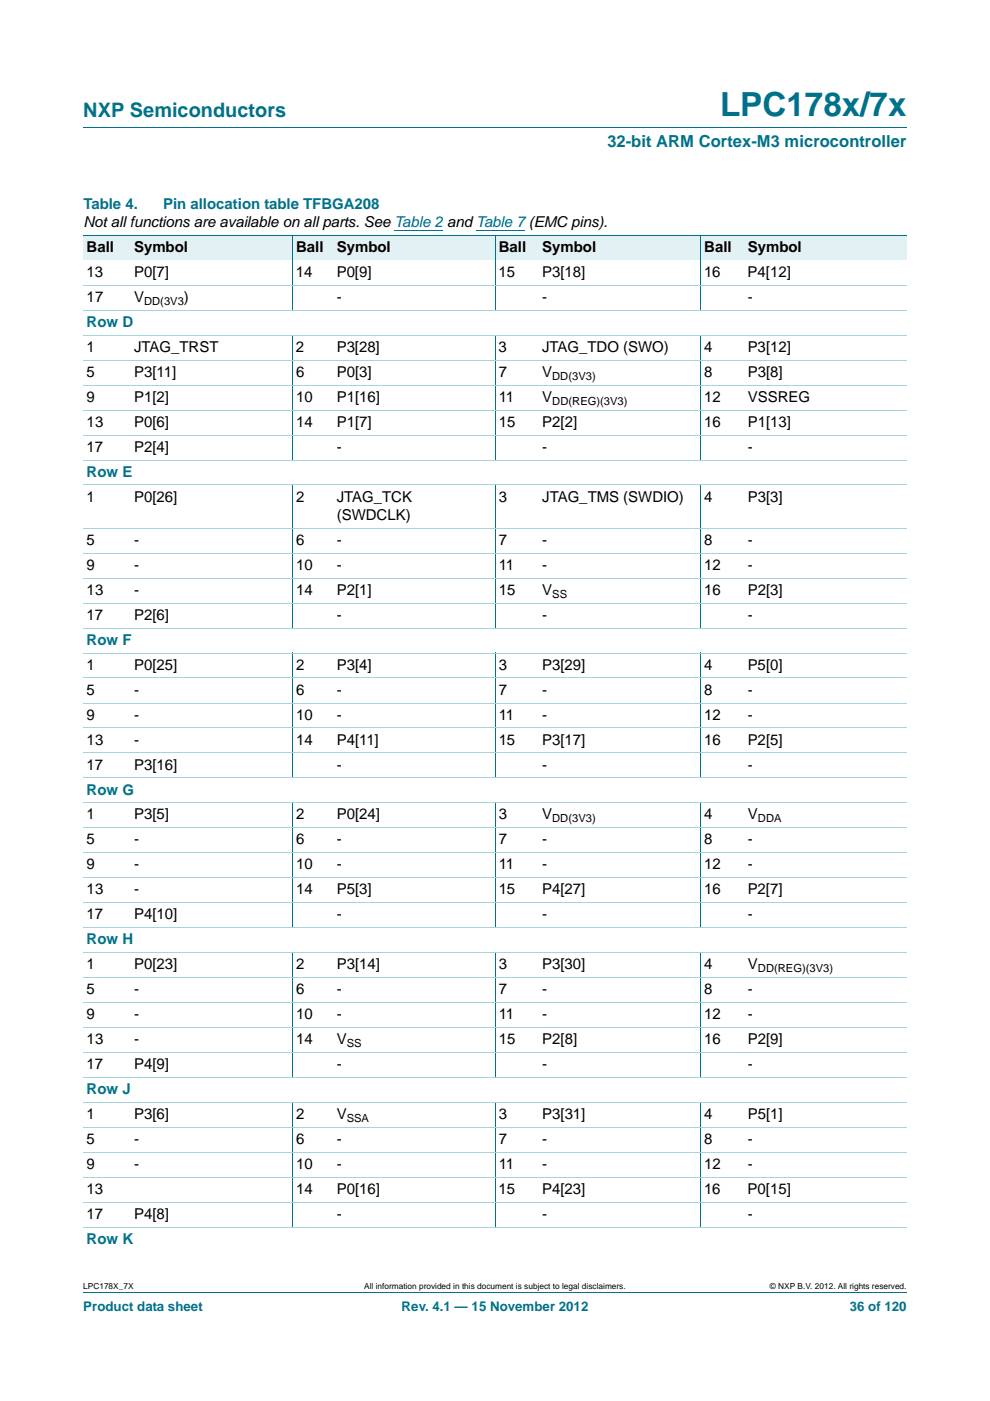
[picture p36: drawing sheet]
<svg xmlns="http://www.w3.org/2000/svg" width="210mm" height="297mm" viewBox="0 0 210 297" stroke-linecap="round" stroke-linejoin="round" font-family="sans-serif">
<defs><g id="words">
<text font-size="7" fill="#00718a" x="152.7" y="24.6">LPC178x/7x</text>
<text font-size="4.2" fill="#00718a" x="17.7" y="24.9">NXP Semiconductors</text>
<text font-size="3.5" fill="#00718a" x="128.8" y="31.1">32-bit ARM Cortex-M3 microcontroller</text>
<g font-size="3.2" fill="#00718a">
<text x="17.7" y="44.3">Table 4.</text>
<text x="34.6" y="44.3">Pin allocation table TFBGA208</text>
<text x="18.4" y="69.3">Row D</text>
<text x="18.4" y="101.1">Row E</text>
<text x="18.4" y="136.7">Row F</text>
<text x="18.4" y="168.5">Row G</text>
<text x="18.4" y="200.2">Row H</text>
<text x="18.4" y="231.9">Row J</text>
<text x="18.4" y="263.7">Row K</text>
</g>
<g font-size="3.2">
<text x="17.7" y="48.2">Not all functions are available on all parts. See Table 2 and Table 7(EMC pins).</text>
<text x="18.4" y="53.4">Ball</text>
<text x="28.4" y="53.4">Symbol</text>
<text x="62.8" y="53.4">Ball</text>
<text x="71.4" y="53.4">Symbol</text>
<text x="105.8" y="53.4">Ball</text>
<text x="115" y="53.4">Symbol</text>
<text x="149.4" y="53.4">Ball</text>
<text x="158.6" y="53.4">Symbol</text>
<text x="18.4" y="58.7">13</text>
<text x="28.4" y="58.7">P0[7]</text>
<text x="62.8" y="58.7">14</text>
<text x="71.4" y="58.7">P0[9]</text>
<text x="105.8" y="58.7">15</text>
<text x="115" y="58.7">P3[18]</text>
<text x="149.3" y="58.7">16</text>
<text x="158.6" y="58.7">P4[12]</text>
<text x="18.4" y="64">17</text>
<text x="28.4" y="64">V</text>
<text x="39" y="64">)</text>
<text x="71.4" y="64">-</text>
<text x="115" y="64">-</text>
<text x="158.6" y="64">-</text>
<text x="18.4" y="74.6">1</text>
<text x="28.4" y="74.6">JTAG_TRST</text>
<text x="62.8" y="74.6">2</text>
<text x="71.4" y="74.6">P3[28]</text>
<text x="105.8" y="74.6">3</text>
<text x="115" y="74.6">JTAG_TDO (SWO)</text>
<text x="149.3" y="74.6">4</text>
<text x="158.6" y="74.6">P3[12]</text>
<text x="18.4" y="79.9">5</text>
<text x="28.4" y="79.9">P3[11]</text>
<text x="62.8" y="79.9">6</text>
<text x="71.4" y="79.9">P0[3]</text>
<text x="105.8" y="79.9">7</text>
<text x="115" y="79.9">V</text>
<text x="149.4" y="79.9">8</text>
<text x="158.6" y="79.9">P3[8]</text>
<text x="18.4" y="85.2">9</text>
<text x="28.4" y="85.2">P1[2]</text>
<text x="62.8" y="85.2">10</text>
<text x="71.4" y="85.2">P1[16]</text>
<text x="105.8" y="85.2">11</text>
<text x="115" y="85.2">V</text>
<text x="149.4" y="85.2">12</text>
<text x="158.6" y="85.2">VSSREG</text>
<text x="18.4" y="90.5">13</text>
<text x="18.4" y="95.8">17</text>
<text x="28.4" y="95.8">P2[4]</text>
<text x="28.4" y="90.5">P0[6]</text>
<text x="62.8" y="90.5">14</text>
<text x="71.4" y="90.5">P1[7]</text>
<text x="71.4" y="95.8">-</text>
<text x="105.8" y="90.5">15</text>
<text x="115" y="95.8">-</text>
<text x="115" y="90.5">P2[2]</text>
<text x="149.4" y="90.5">16</text>
<text x="158.6" y="90.5">P1[13]</text>
<text x="158.6" y="95.8">-</text>
<text x="18.4" y="106.4">1</text>
<text x="28.4" y="106.4">P0[26]</text>
<text x="62.8" y="106.4">2</text>
<text x="71.4" y="106.4">JTAG_TCK</text>
<text x="105.8" y="106.4">3</text>
<text x="115" y="106.4">JTAG_TMS (SWDIO)</text>
<text x="149.3" y="106.4">4</text>
<text x="158.6" y="106.4">P3[3]</text>
<text x="71.4" y="110.2">(SWDCLK)</text>
<text x="18.4" y="115.5">5</text>
<text x="28.4" y="115.5">-</text>
<text x="62.8" y="115.5">6</text>
<text x="71.4" y="115.5">-</text>
<text x="105.8" y="115.5">7</text>
<text x="115" y="115.5">-</text>
<text x="149.4" y="115.5">8</text>
<text x="158.6" y="115.5">-</text>
<text x="18.4" y="120.8">9</text>
<text x="28.4" y="120.8">-</text>
<text x="62.8" y="120.8">10</text>
<text x="71.4" y="120.8">-</text>
<text x="105.8" y="120.8">11</text>
<text x="115" y="120.8">-</text>
<text x="149.4" y="120.8">12</text>
<text x="158.6" y="120.8">-</text>
<text x="18.4" y="126.1">13</text>
<text x="18.4" y="131.4">17</text>
<text x="28.4" y="131.4">P2[6]</text>
<text x="28.4" y="126.1">-</text>
<text x="62.8" y="126.1">14</text>
<text x="71.4" y="126.1">P2[1]</text>
<text x="71.4" y="131.4">-</text>
<text x="105.8" y="126.1">15</text>
<text x="115" y="126.1">V</text>
<text x="115" y="131.4">-</text>
<text x="149.4" y="126.1">16</text>
<text x="158.6" y="126.1">P2[3]</text>
<text x="158.6" y="131.4">-</text>
<text x="18.4" y="142">1</text>
<text x="28.4" y="142">P0[25]</text>
<text x="62.8" y="142">2</text>
<text x="71.4" y="142">P3[4]</text>
<text x="105.8" y="142">3</text>
<text x="115" y="142">P3[29]</text>
<text x="149.4" y="142">4</text>
<text x="158.6" y="142">P5[0]</text>
<text x="18.4" y="147.3">5</text>
<text x="28.4" y="147.3">-</text>
<text x="62.8" y="147.3">6</text>
<text x="71.4" y="147.3">-</text>
<text x="105.8" y="147.3">7</text>
<text x="115" y="147.3">-</text>
<text x="149.4" y="147.3">8</text>
<text x="158.6" y="147.3">-</text>
<text x="18.4" y="152.6">9</text>
<text x="28.4" y="152.6">-</text>
<text x="62.8" y="152.6">10</text>
<text x="71.4" y="152.6">-</text>
<text x="105.8" y="152.6">11</text>
<text x="115" y="152.6">-</text>
<text x="149.4" y="152.6">12</text>
<text x="158.6" y="152.6">-</text>
<text x="18.4" y="157.9">13</text>
<text x="28.4" y="157.9">-</text>
<text x="62.8" y="157.9">14</text>
<text x="71.4" y="157.9">P4[11]</text>
<text x="105.8" y="157.9">15</text>
<text x="115" y="157.9">P3[17]</text>
<text x="149.3" y="157.9">16</text>
<text x="158.6" y="157.9">P2[5]</text>
<text x="18.4" y="163.2">17</text>
<text x="28.4" y="163.2">P3[16]</text>
<text x="71.4" y="163.2">-</text>
<text x="115" y="163.2">-</text>
<text x="158.6" y="163.2">-</text>
<text x="18.4" y="173.7">1</text>
<text x="28.4" y="173.7">P3[5]</text>
<text x="62.8" y="173.7">2</text>
<text x="71.4" y="173.7">P0[24]</text>
<text x="105.8" y="173.7">3</text>
<text x="115" y="173.7">V</text>
<text x="149.4" y="173.7">4</text>
<text x="158.6" y="173.7">V</text>
<text x="18.4" y="179">5</text>
<text x="28.4" y="179">-</text>
<text x="62.8" y="179">6</text>
<text x="71.4" y="179">-</text>
<text x="105.8" y="179">7</text>
<text x="115" y="179">-</text>
<text x="149.4" y="179">8</text>
<text x="158.6" y="179">-</text>
<text x="18.4" y="184.3">9</text>
<text x="28.4" y="184.3">-</text>
<text x="62.8" y="184.3">10</text>
<text x="71.4" y="184.3">-</text>
<text x="105.8" y="184.3">11</text>
<text x="115" y="184.3">-</text>
<text x="149.4" y="184.3">12</text>
<text x="158.6" y="184.3">-</text>
<text x="18.4" y="189.6">13</text>
<text x="28.4" y="189.6">-</text>
<text x="62.8" y="189.6">14</text>
<text x="71.4" y="189.6">P5[3]</text>
<text x="105.8" y="189.6">15</text>
<text x="115" y="189.6">P4[27]</text>
<text x="149.3" y="189.6">16</text>
<text x="158.6" y="189.6">P2[7]</text>
<text x="18.4" y="194.9">17</text>
<text x="28.4" y="194.9">P4[10]</text>
<text x="71.4" y="194.9">-</text>
<text x="115" y="194.9">-</text>
<text x="158.6" y="194.9">-</text>
<text x="18.4" y="205.5">1</text>
<text x="28.4" y="205.5">P0[23]</text>
<text x="62.8" y="205.5">2</text>
<text x="71.4" y="205.5">P3[14]</text>
<text x="105.8" y="205.5">3</text>
<text x="115" y="205.5">P3[30]</text>
<text x="149.4" y="205.5">4</text>
<text x="158.6" y="205.5">V</text>
<text x="18.4" y="210.8">5</text>
<text x="28.4" y="210.8">-</text>
<text x="62.8" y="210.8">6</text>
<text x="71.4" y="210.8">-</text>
<text x="105.8" y="210.8">7</text>
<text x="115" y="210.8">-</text>
<text x="149.4" y="210.8">8</text>
<text x="158.6" y="210.8">-</text>
<text x="18.4" y="216.1">9</text>
<text x="18.4" y="221.4">13</text>
<text x="28.4" y="221.4">-</text>
<text x="28.4" y="216.1">-</text>
<text x="62.8" y="216.1">10</text>
<text x="62.8" y="221.4">14</text>
<text x="71.4" y="216.1">-</text>
<text x="71.4" y="221.4">V</text>
<text x="105.8" y="216.1">11</text>
<text x="105.8" y="221.4">15</text>
<text x="115" y="216.1">-</text>
<text x="115" y="221.4">P2[8]</text>
<text x="149.4" y="216.1">12</text>
<text x="149.4" y="221.4">16</text>
<text x="158.6" y="216.1">-</text>
<text x="158.6" y="221.4">P2[9]</text>
<text x="18.4" y="226.7">17</text>
<text x="28.4" y="226.7">P4[9]</text>
<text x="71.4" y="226.7">-</text>
<text x="115" y="226.7">-</text>
<text x="158.6" y="226.7">-</text>
<text x="18.4" y="237.2">1</text>
<text x="28.4" y="237.2">P3[6]</text>
<text x="62.8" y="237.2">2</text>
<text x="71.4" y="237.2">V</text>
<text x="105.8" y="237.2">3</text>
<text x="115" y="237.2">P3[31]</text>
<text x="149.4" y="237.2">4</text>
<text x="158.6" y="237.2">P5[1]</text>
<text x="18.4" y="242.5">5</text>
<text x="28.4" y="242.5">-</text>
<text x="62.8" y="242.5">6</text>
<text x="71.4" y="242.5">-</text>
<text x="105.8" y="242.5">7</text>
<text x="115" y="242.5">-</text>
<text x="149.4" y="242.5">8</text>
<text x="158.6" y="242.5">-</text>
<text x="18.4" y="247.8">9</text>
<text x="28.4" y="247.8">-</text>
<text x="62.8" y="247.8">10</text>
<text x="71.4" y="247.8">-</text>
<text x="105.8" y="247.8">11</text>
<text x="115" y="247.8">-</text>
<text x="149.4" y="247.8">12</text>
<text x="158.6" y="247.8">-</text>
<text x="18.4" y="253.1">13</text>
<text x="62.8" y="253.1">14</text>
<text x="71.4" y="253.1">P0[16]</text>
<text x="105.8" y="253.1">15</text>
<text x="115" y="253.1">P4[23]</text>
<text x="149.3" y="253.1">16</text>
<text x="158.6" y="253.1">P0[15]</text>
<text x="18.4" y="258.4">17</text>
<text x="28.4" y="258.4">P4[8]</text>
<text x="71.4" y="258.4">-</text>
<text x="115" y="258.4">-</text>
<text x="158.6" y="258.4">-</text>
</g>
<g font-size="2.8" fill="#00718a">
<text x="17.7" y="277.9">Product data sheet</text>
<text x="85.2" y="277.9">Rev. 4.1 — 15 November 2012</text>
<text x="180.2" y="277.9">36 of 120</text>
</g>
<g font-size="2.4">
<text x="30.6" y="64.6">DD(3V3</text>
<text x="117.1" y="80.5">DD(3V3)</text>
<text x="117.1" y="85.8">DD(REG)(3V3)</text>
<text x="117.1" y="126.7">SS</text>
<text x="117.1" y="174.3">DD(3V3)</text>
<text x="160.7" y="174.3">DDA</text>
<text x="160.7" y="206.1">DD(REG)(3V3)</text>
<text x="73.5" y="221.9">SS</text>
<text x="73.5" y="237.8">SSA</text>
</g>
<g font-size="1.8">
<text x="17.7" y="273.3">LPC178X_7X</text>
<text x="77.2" y="273.3">All information provided in this document is subject to legal disclaimers.</text>
<text x="163.3" y="273.3">© NXP B.V. 2012. All rights reserved.</text>
</g>
</g></defs>
<path d="M17.7 27h174.6M17.7 273.9h174.6" fill="none" stroke="#00718a" stroke-width=".21"/>
<path d="M83.7 48.9h10.3M101 48.9h10.3" fill="none" stroke="#00f" stroke-width=".21"/>
<g fill="#e2f1f4">
<path d="M17.7 49.9h10v5.3h-10z"/>
<path d="M27.7 49.9h34.4v5.3h-34.4z"/>
<path d="M62.1 49.9h8.6v5.3h-8.6z"/>
<path d="M70.7 49.9h34.4v5.3h-34.4z"/>
<path d="M105.1 49.9h9.2v5.3h-9.2z"/>
<path d="M114.3 49.9h34.4v5.3h-34.4z"/>
<path d="M148.7 49.9h9.2v5.3h-9.2z"/>
<path d="M157.9 49.9h34.4v5.3h-34.4z"/>
</g>
<g fill="none" stroke="#00718a" stroke-width=".21">
<path d="M17.7 49.9h174.6M62.1 49.9v15.9M105.1 49.9v15.9M148.7 49.9v15.9M62.1 71v26.6M105.1 71v26.6M148.7 71v26.6M62.1 102.8v30.4M105.1 102.8v30.4M148.7 102.8v30.4M62.1 138.4v26.6M105.1 138.4v26.6"/>
<path d="M148.7 138.4v26.6M62.1 170.2v26.5M105.1 170.2v26.5M148.7 170.2v26.5M62.1 201.9v26.6M105.1 201.9v26.6M148.7 201.9v26.6M62.1 233.7v26.5M105.1 233.7v26.5M148.7 233.7v26.5"/>
</g>
<g fill="none" stroke="#a5d5dc" stroke-width=".21">
<path d="M17.7 60.5h174.6M17.7 65.8h174.6M17.7 71.1h174.6M17.7 76.4h174.6M17.7 81.7h174.6M17.7 87h174.6M17.7 92.2h174.6M17.7 97.5h174.6M17.7 102.8h174.6M17.7 112h174.6M17.7 117.3h174.6M17.7 122.6h174.6"/>
<path d="M17.7 127.9h174.6M17.7 133.2h174.6M17.7 138.5h174.6M17.7 143.7h174.6M17.7 149.1h174.6M17.7 154.3h174.6M17.7 159.6h174.6M17.7 164.9h174.6M17.7 170.2h174.6M17.7 175.5h174.6M17.7 180.8h174.6M17.7 186.1h174.6"/>
<path d="M17.7 191.4h174.6M17.7 196.7h174.6M17.7 202h174.6M17.7 207.3h174.6M17.7 212.6h174.6M17.7 217.8h174.6M17.7 223.1h174.6M17.7 228.4h174.6M17.7 233.7h174.6M17.7 239h174.6M17.7 244.3h174.6M17.7 249.6h174.6"/>
<path d="M17.7 254.9h174.6M17.7 260.2h174.6"/>
</g>
<use href="#words"/>
</svg>
